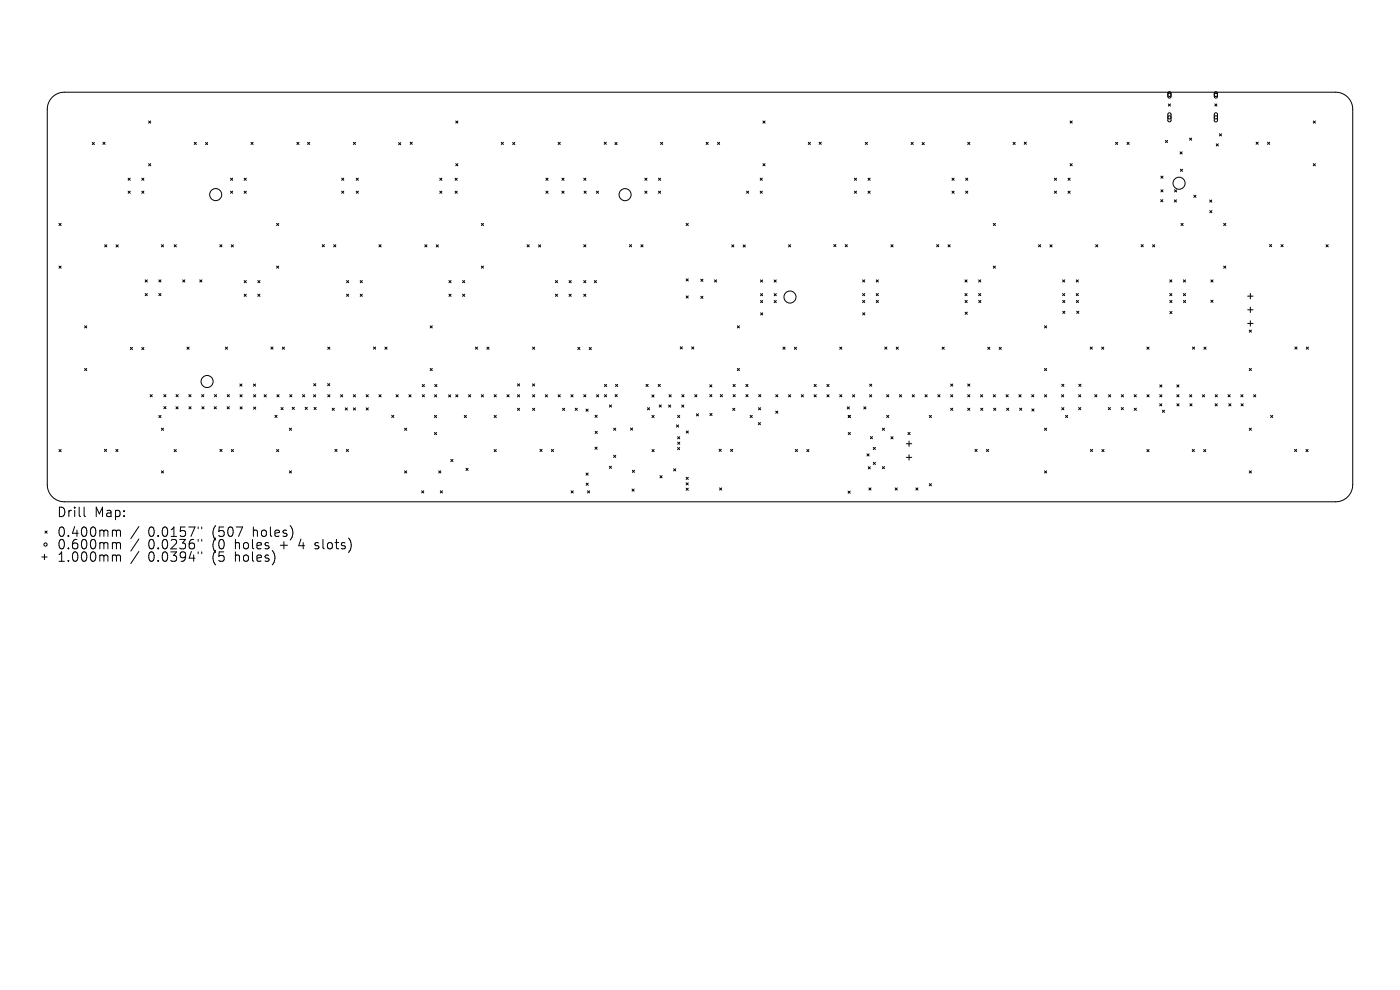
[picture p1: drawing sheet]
<svg xmlns="http://www.w3.org/2000/svg" width="297mm" height="210mm" viewBox="0 0 297 210" stroke-linecap="round" stroke-linejoin="round" font-family="sans-serif">
<defs><g id="words">
<g font-size="2.8">
<text x="12" y="110">Drill</text>
<text x="20" y="110">Map:</text>
<text x="12" y="114.2">0.400mm</text>
<text x="12" y="116.8">0.600mm</text>
<text x="12" y="119.5">1.000mm</text>
<text x="31.4" y="114.2">0.0157&quot;</text>
<text x="31.4" y="116.8">0.0236&quot;</text>
<text x="31.4" y="119.5">0.0394&quot;</text>
<text x="45.2" y="114.2">(507</text>
<text x="45.2" y="116.8">(0</text>
<text x="45.2" y="119.5">(5</text>
<text x="50.1" y="116.8">holes</text>
<text x="50.1" y="119.5">holes)</text>
<text x="53.9" y="114.2">holes)</text>
<text x="59.9" y="116.8">+</text>
<text x="64.1" y="116.8">4</text>
<text x="67.7" y="116.8">slots)</text>
</g>
</g></defs>
<g fill="none" stroke="#000" stroke-width=".21">
<path d="M247.8 19.5h.4l.2 .2v.9l-.2 .2-.4-.2zM257.7 19.5h.3l.3 .2v.8l-.3 .3-.4-.2zM11.1 20.6a3.6 3.6 0 0 1 2.5-1h269.8a3.6 3.6 0 0 1 3.6 3.6v79.6a3.6 3.6 0 0 1-3.6 3.6h-269.8a3.6 3.6 0 0 1-3.6-3.6v-79.6a3.6 3.6 0 0 1 1.1-2.6zM19.6 30.2l.4 .5M20 30.2l-.4 .5M21.8 30.2l.5 .4M22.3 30.2l-.5 .4M27.2 37.8l.4 .5M27.6 37.8l-.4 .5M30.1 37.8l.4 .5M30.5 37.8l-.4 .5M31.5 25.7l.5 .4"/>
<path d="M31.5 34.7l.5 .5M32 25.7l-.5 .4M32 34.7l-.5 .5M41.2 30.2l.5 .4M41.7 30.2l-.5 .4M43.6 30.2l.5 .5M44.1 30.2l-.5 .5M48.9 37.8l.5 .5M49.4 37.8l-.5 .5M51.8 37.8l.5 .5M52.3 37.8l-.5 .5M53.2 30.2l.5 .4"/>
<path d="M53.7 30.2l-.5 .4M63 30.2l.4 .4M63.4 30.2l-.4 .4M65.2 30.2l.5 .4M65.7 30.2l-.5 .4M72.5 37.8l.4 .5M72.9 37.8l-.4 .5M75 30.2l.4 .4M75.4 30.2l-.4 .4M75.6 37.8l.4 .5M76 37.8l-.4 .5M84.6 30.3l.4 .4"/>
<path d="M85 30.3l-.4 .4M87 30.2l.5 .4M87.5 30.2l-.5 .4M93.3 37.8l.4 .5M93.7 37.8l-.4 .5M96.5 37.8l.5 .5M96.7 25.7l.4 .4M96.7 34.7l.4 .5M97 37.8l-.5 .5M97.1 25.7l-.4 .4M97.1 34.7l-.4 .5M106.3 30.2l.5 .4"/>
<path d="M106.8 30.2l-.5 .4M108.8 30.2l.4 .5M109.2 30.2l-.4 .5M115.8 37.8l.5 .5M116.3 37.8l-.5 .5M118.4 30.2l.5 .4M118.9 30.2l-.5 .4M119.2 37.8l.5 .5M119.7 37.8l-.5 .5M123.8 37.8l.5 .5M124.3 37.8l-.5 .5M128.2 30.2l.4 .4"/>
<path d="M128.6 30.2l-.4 .4M130.5 30.2l.4 .5M130.9 30.2l-.4 .5M136.8 37.8l.5 .5M137.3 37.8l-.5 .5M139.7 37.8l.4 .5M140.1 30.2l.5 .4M140.1 37.8l-.4 .5M140.6 30.2l-.5 .4M149.8 30.2l.5 .4M150.3 30.2l-.5 .4M152.2 30.2l.5 .4"/>
<path d="M152.7 30.2l-.5 .4M161.3 37.8l.4 .5M161.7 37.8l-.4 .5M161.8 25.7l.5 .4M161.8 34.7l.5 .5M162.3 25.7l-.5 .4M162.3 34.7l-.5 .5M171.5 30.2l.4 .4M171.9 30.2l-.4 .4M173.8 30.2l.4 .4M174.2 30.2l-.4 .4M181.3 37.8l.4 .5"/>
<path d="M181.7 37.8l-.4 .5M183.6 30.2l.4 .4M184 30.2l-.4 .4M184.1 37.8l.5 .5M184.6 37.8l-.5 .5M193.3 30.2l.4 .5M193.7 30.2l-.4 .5M195.6 30.2l.5 .5M196.1 30.2l-.5 .5M202 37.8l.4 .5M202.4 37.8l-.4 .5M204.9 37.8l.4 .5"/>
<path d="M205.3 30.2l.4 .4M205.3 37.8l-.4 .5M205.7 30.2l-.4 .4M214.9 30.2l.5 .5M215.4 30.2l-.5 .5M217.3 30.2l.4 .4M217.7 30.2l-.4 .4M223.7 37.8l.4 .5M224.1 37.8l-.4 .5M226.6 37.8l.4 .5M227 25.7l.5 .4M227 34.7l.5 .5"/>
<path d="M227 37.8l-.4 .5M227.5 25.7l-.5 .4M227.5 34.7l-.5 .5M236.7 30.2l.4 .4M237.1 30.2l-.4 .4M239.1 30.2l.5 .4M239.6 30.2l-.5 .4M246.3 37.4l.4 .4M246.7 37.4l-.4 .4M247.2 29.8l.5 .4M247.7 29.8l-.5 .4M247.8 24l.4-.1 .2 .3v1.4l-.3 .3-.3-.3z"/>
<path d="M247.9 22l.4 .5M248.3 22l-.4 .5M250.3 32.2l.5 .5M250.4 35.9l.5 .4M250.8 32.2l-.5 .5M250.9 35.9l-.5 .4M252.4 29.3l.4 .4M252.8 29.3l-.4 .4M257.7 24l.3-.1 .3 .3v1.4l-.3 .3-.4-.3zM257.7 22l.5 .5M258 30.5l.5 .5M258.2 22l-.5 .5"/>
<path d="M258.5 30.5l-.5 .5M258.7 28.4l.4 .4M259.1 28.4l-.4 .4M266.5 30.2l.4 .4M266.9 30.2l-.4 .4M268.9 30.2l.4 .4M269.3 30.2l-.4 .4M278.6 25.7l.5 .4M278.6 34.7l.5 .5M279.1 34.7l-.5 .5M279.1 25.7l-.5 .4M12.5 47.4l.5 .4"/>
<path d="M12.5 56.4l.5 .5M13 47.4l-.5 .4M13 56.4l-.5 .5M22.2 51.9l.5 .5M22.7 51.9l-.5 .5M24.6 51.9l.5 .5M25.1 51.9l-.5 .5M27.2 40.5l.4 .5M27.6 40.5l-.4 .5M30.1 40.5l.4 .5M30.5 40.5l-.4 .5M30.8 59.4l.5 .4"/>
<path d="M31.3 59.4l-.5 .4M33.7 59.4l.4 .4M34.1 59.4l-.4 .4M34.2 51.9l.5 .5M34.7 51.9l-.5 .5M37 51.9l.4 .5M37.4 51.9l-.4 .5M38.8 59.4l.4 .4M39.2 59.4l-.4 .4M42.4 59.4l.4 .4M42.8 59.4l-.4 .4M46.6 51.9l.5 .5"/>
<path d="M47.1 51.9l-.5 .5M48.9 40.5l.5 .5M49.1 51.9l.4 .5M49.4 40.5l-.5 .5M49.5 51.9l-.4 .5M51.8 40.5l.5 .5M51.8 59.5l.5 .5M52.3 40.5l-.5 .5M52.3 59.5l-.5 .5M54.7 59.5l.4 .5M55.1 59.5l-.4 .5M58.7 47.4l.4 .4"/>
<path d="M58.7 56.4l.4 .5M59.1 47.4l-.4 .4M59.1 56.4l-.4 .5M68.4 51.9l.4 .4M68.8 51.9l-.4 .4M70.8 51.9l.4 .5M71.2 51.9l-.4 .5M72.5 40.5l.4 .5M72.9 40.5l-.4 .5M73.5 59.5l.5 .5M74 59.5l-.5 .5M75.6 40.5l.4 .5"/>
<path d="M76 40.5l-.4 .5M76.4 59.5l.5 .5M76.9 59.5l-.5 .5M80.4 51.9l.5 .5M80.9 51.9l-.5 .5M90.1 51.9l.5 .5M90.6 51.9l-.5 .5M92.5 51.9l.5 .5M93 51.9l-.5 .5M93.3 40.5l.4 .5M93.7 40.5l-.4 .5M95.2 59.5l.5 .5"/>
<path d="M95.7 59.5l-.5 .5M96.5 40.5l.5 .5M97 40.5l-.5 .5M98.1 59.5l.5 .5M98.6 59.5l-.5 .5M102.1 47.4l.5 .4M102.1 56.4l.5 .5M102.6 47.4l-.5 .4M102.6 56.4l-.5 .5M111.8 51.9l.5 .5M112.3 51.9l-.5 .5M114.2 51.9l.5 .5"/>
<path d="M114.7 51.9l-.5 .5M115.8 40.5l.5 .5M116.3 40.5l-.5 .5M117.8 59.5l.5 .5M118.3 59.5l-.5 .5M119.2 40.5l.5 .5M119.7 40.5l-.5 .5M120.7 59.5l.5 .5M121.2 59.5l-.5 .5M123.8 51.9l.5 .5M123.8 59.5l.5 .5M123.9 40.5l.5 .5"/>
<path d="M124.3 51.9l-.5 .5M124.3 59.5l-.5 .5M124.4 40.5l-.5 .5M126.1 59.5l.4 .5M126.5 40.5l.5 .5M126.5 59.5l-.4 .5M127 40.5l-.5 .5M133.5 51.9l.5 .4M134 51.9l-.5 .4M136 51.9l.4 .5M136.4 51.9l-.4 .5M136.8 40.5l.5 .5"/>
<path d="M137.3 40.5l-.5 .5M139.7 40.5l.4 .5M140.1 40.5l-.4 .5M145.6 47.4l.4 .4M145.6 59.2l.4 .4M146 47.4l-.4 .4M146 59.2l-.4 .4M148.7 59.2l.4 .5M149.1 59.2l-.4 .5M151.6 59.4l.4 .4M152 59.4l-.4 .4M155.2 51.9l.5 .5"/>
<path d="M155.7 51.9l-.5 .5M157.7 52l.4 .4M158.1 52l-.4 .4M158.4 40.5l.4 .5M158.8 40.5l-.4 .5M161.3 40.5l.4 .5M161.3 59.4l.5 .4M161.7 40.5l-.4 .5M161.8 59.4l-.5 .4M164.2 59.4l.5 .4M164.7 59.4l-.5 .4M167.3 51.9l.4 .5"/>
<path d="M167.7 51.9l-.4 .5M176.9 51.9l.4 .4M177.3 51.9l-.4 .4M179.3 51.9l.5 .4M179.8 51.9l-.5 .4M181.3 40.5l.4 .5M181.7 40.5l-.4 .5M183 59.4l.4 .4M183.4 59.4l-.4 .4M184.1 40.5l.5 .5M184.6 40.5l-.5 .5M185.9 59.4l.4 .4"/>
<path d="M186.3 59.4l-.4 .4M189 51.9l.5 .5M189.5 51.9l-.5 .5M198.7 51.9l.5 .4M199.2 51.9l-.5 .4M201.1 51.9l.5 .5M201.6 51.9l-.5 .5M202 40.5l.4 .5M202.4 40.5l-.4 .5M204.7 59.4l.5 .4M204.9 40.5l.4 .5M205.2 59.4l-.5 .4"/>
<path d="M205.3 40.5l-.4 .5M207.6 59.4l.5 .4M208.1 59.4l-.5 .4M210.7 47.4l.5 .4M210.7 56.4l.5 .5M211.2 47.4l-.5 .4M211.2 56.4l-.5 .5M220.3 51.9l.5 .5M220.8 51.9l-.5 .5M222.7 51.9l.5 .5M223.2 51.9l-.5 .5M223.7 40.5l.4 .5"/>
<path d="M224.1 40.5l-.4 .5M225.4 59.4l.5 .4M225.9 59.4l-.5 .4M226.6 40.5l.4 .5M227 40.5l-.4 .5M228.3 59.4l.5 .4M228.8 59.4l-.5 .4M232.4 51.9l.5 .5M232.9 51.9l-.5 .5M242.1 51.9l.4 .4M242.5 51.9l-.4 .4M244.5 51.9l.5 .5"/>
<path d="M245 51.9l-.5 .5M246.2 42.4l.5 .4M246.3 40.3l.4 .4M246.7 42.4l-.5 .4M246.7 40.3l-.4 .4M248.2 59.4l.4 .4M248.6 59.4l-.4 .4M249.1 42.4l.5 .5M249.2 40.3l.4 .4M249.6 42.4l-.5 .5M249.6 40.3l-.4 .4M250.5 47.4l.5 .4"/>
<path d="M251 47.4l-.5 .4M251.1 59.4l.4 .4M251.5 59.4l-.4 .4M253.3 41.4l.4 .5M253.7 41.4l-.4 .5M256.6 42.4l.5 .5M256.6 44.7l.5 .4M256.9 59.4l.4 .4M257.1 42.4l-.5 .5M257.1 44.7l-.5 .4M257.3 59.4l-.4 .4M259.6 56.4l.5 .5"/>
<path d="M259.6 47.4l.5 .4M260.1 47.4l-.5 .4M260.1 56.4l-.5 .5M269.3 51.9l.5 .4M269.8 51.9l-.5 .4M271.8 51.9l.4 .4M272.2 51.9l-.4 .4M281.3 51.9l.5 .5M281.8 51.9l-.5 .5M17.9 69.1l.5 .5M17.9 78.2l.5 .4M18.4 69.1l-.5 .5"/>
<path d="M18.4 78.2l-.5 .4M27.6 73.7l.5 .4M28.1 73.7l-.5 .4M30.1 73.7l.4 .5M30.5 73.7l-.4 .5M30.8 62.3l.5 .4M31.3 62.3l-.5 .4M33.7 62.3l.4 .4M34.1 62.3l-.4 .4M39.7 73.6l.4 .5M40.1 73.6l-.4 .5M47.8 73.6l.5 .5"/>
<path d="M48.3 73.6l-.5 .5M51.8 62.4l.5 .5M52.3 62.4l-.5 .5M54.7 62.4l.4 .5M55.1 62.4l-.4 .5M57.5 73.6l.4 .5M57.9 73.6l-.4 .5M59.9 73.6l.4 .5M60.3 73.6l-.4 .5M69.5 73.6l.5 .5M70 73.6l-.5 .5M73.5 62.4l.5 .5"/>
<path d="M74 62.4l-.5 .5M76.4 62.4l.5 .5M76.9 62.4l-.5 .5M79.2 73.6l.5 .5M79.7 73.6l-.5 .5M81.7 73.6l.4 .5M82.1 73.6l-.4 .5M91.3 69.1l.4 .5M91.3 78.2l.4 .4M91.7 69.1l-.4 .5M91.7 78.2l-.4 .4M95.2 62.4l.5 .5"/>
<path d="M95.7 62.4l-.5 .5M98.1 62.4l.5 .5M98.6 62.4l-.5 .5M100.9 73.6l.4 .5M101.3 73.6l-.4 .5M103.3 73.6l.4 .5M103.7 73.6l-.4 .5M113 73.6l.4 .5M113.4 73.6l-.4 .5M117.8 62.4l.5 .5M118.3 62.4l-.5 .5M120.7 62.4l.5 .5"/>
<path d="M121.2 62.4l-.5 .5M122.6 73.7l.4 .4M123 73.7l-.4 .4M123.8 62.4l.5 .5M124.3 62.4l-.5 .5M125 73.7l.4 .5M125.4 73.7l-.4 .5M144.3 73.6l.5 .4M144.8 73.6l-.5 .4M145.6 62.8l.4 .4M146 62.8l-.4 .4M146.7 73.6l.5 .4"/>
<path d="M147.2 73.6l-.5 .4M148.7 62.8l.4 .5M149.1 62.8l-.4 .5M156.4 69.1l.5 .5M156.4 78.2l.5 .4M156.9 69.1l-.5 .5M156.9 78.2l-.5 .4M161.3 62.3l.5 .4M161.3 63.7l.5 .5M161.4 66.4l.4 .4M161.8 62.3l-.5 .4M161.8 63.7l-.5 .5"/>
<path d="M161.8 66.4l-.4 .4M164.2 62.3l.5 .4M164.2 63.7l.5 .5M164.7 62.3l-.5 .4M164.7 63.7l-.5 .5M166.1 73.6l.5 .5M166.6 73.6l-.5 .5M168.5 73.7l.5 .4M169 73.7l-.5 .4M178.1 73.6l.5 .5M178.6 73.6l-.5 .5M183 62.3l.4 .4"/>
<path d="M183 63.7l.5 .5M183 66.3l.5 .5M183.4 62.3l-.4 .4M183.5 63.7l-.5 .5M183.5 66.3l-.5 .5M185.9 62.3l.4 .4M185.9 63.7l.4 .5M186.3 62.3l-.4 .4M186.3 63.7l-.4 .5M187.7 73.6l.5 .5M188.2 73.6l-.5 .5M190.1 73.6l.5 .5"/>
<path d="M190.6 73.6l-.5 .5M199.9 73.6l.4 .5M200.3 73.6l-.4 .5M204.7 62.3l.5 .4M204.7 63.7l.5 .5M204.8 66.2l.4 .5M205.2 62.3l-.5 .4M205.2 63.7l-.5 .5M205.2 66.2l-.4 .5M207.6 62.3l.5 .4M207.6 63.7l.5 .5M208.1 62.3l-.5 .4"/>
<path d="M208.1 63.7l-.5 .5M209.5 73.7l.5 .4M210 73.7l-.5 .4M212 73.7l.4 .4M212.4 73.7l-.4 .4M221.6 69.1l.4 .5M221.6 78.2l.4 .4M222 78.2l-.4 .4M222 69.1l-.4 .5M225.4 62.3l.5 .4M225.4 63.7l.5 .5M225.5 66l.4 .5"/>
<path d="M225.9 62.3l-.5 .4M225.9 63.7l-.5 .5M225.9 66l-.4 .5M228.3 62.3l.5 .4M228.3 63.7l.5 .5M228.4 66l.5 .5M228.8 62.3l-.5 .4M228.8 63.7l-.5 .5M228.9 66l-.5 .5M231.3 73.6l.4 .5M231.7 73.6l-.4 .5M233.7 73.6l.5 .5"/>
<path d="M234.2 73.6l-.5 .5M243.3 73.6l.5 .5M243.8 73.6l-.5 .5M248.2 62.3l.4 .4M248.2 63.7l.4 .5M248.2 66.1l.4 .4M248.6 62.3l-.4 .4M248.6 63.7l-.4 .5M248.6 66.1l-.4 .4M251.1 62.3l.4 .4M251.1 63.7l.4 .5M251.5 62.3l-.4 .4"/>
<path d="M251.5 63.7l-.4 .5M253 73.6l.4 .5M253.4 73.6l-.4 .5M255.4 73.6l.5 .5M255.9 73.6l-.5 .5M256.9 63.7l.4 .4M257.3 63.7l-.4 .4M264.7 62.8h1.1M264.7 65.7h1.1M264.7 68.6h1.1M265 70l.5 .5M265 78.2l.5 .4"/>
<path d="M265.3 62.3v1.1M265.3 65.1v1.2M265.3 68v1.2M265.5 70l-.5 .5M265.5 78.2l-.5 .4M274.7 73.6l.5 .5M275.2 73.6l-.5 .5M277.1 73.6l.5 .5M277.6 73.6l-.5 .5M12.5 95.4l.5 .4M13 95.4l-.5 .4M22.2 95.3l.4 .5"/>
<path d="M22.6 95.3l-.4 .5M24.6 95.3l.4 .5M25 95.3l-.4 .5M31.8 83.7l.5 .5M32.3 83.7l-.5 .5M33.7 88.1l.5 .5M34.2 88.1l-.5 .5M34.2 90.8l.5 .5M34.2 99.9l.5 .4M34.7 90.8l-.5 .5M34.7 99.9l-.5 .4M34.8 83.7l.4 .5"/>
<path d="M34.8 86.3l.4 .4M35.2 83.7l-.4 .5M35.2 86.3l-.4 .4M37 95.4l.4 .4M37.3 86.3l.5 .4M37.3 83.7l.5 .5M37.4 95.4l-.4 .4M37.8 86.3l-.5 .4M37.8 83.7l-.5 .5M40.1 83.7l.4 .5M40.1 86.3l.4 .4M40.5 83.7l-.4 .5"/>
<path d="M40.5 86.3l-.4 .4M42.8 83.7l.4 .5M42.8 86.3l.5 .4M43.2 83.7l-.4 .5M43.3 86.3l-.5 .4M45.4 86.3l.5 .4M45.5 83.7l.5 .5M45.9 86.3l-.5 .4M46 83.7l-.5 .5M46.7 95.3l.4 .5M47.1 95.3l-.4 .5M48.2 86.3l.4 .4"/>
<path d="M48.2 83.7l.5 .5M48.6 86.3l-.4 .4M48.7 83.7l-.5 .5M49.1 95.3l.4 .5M49.5 95.3l-.4 .5M50.9 81.5l.4 .4M50.9 83.7l.5 .5M50.9 86.3l.5 .5M51.3 81.5l-.4 .4M51.4 83.7l-.5 .5M51.4 86.3l-.5 .5M53.8 81.5l.4 .4"/>
<path d="M53.8 83.7l.5 .5M53.8 86.3l.5 .5M54.2 81.5l-.4 .4M54.3 83.7l-.5 .5M54.3 86.3l-.5 .5M56 83.7l.5 .5M56.5 83.7l-.5 .5M58.3 88.1l.5 .5M58.7 95.4l.4 .4M58.7 83.7l.5 .5M58.8 88.1l-.5 .5M59.1 95.4l-.4 .4"/>
<path d="M59.2 83.7l-.5 .5M59.6 86.5l.5 .4M60.1 86.5l-.5 .4M61.4 90.8l.4 .5M61.4 99.9l.4 .4M61.5 83.7l.4 .5M61.8 90.8l-.4 .5M61.8 99.9l-.4 .4M61.9 83.7l-.4 .5M62 86.4l.4 .5M62.4 86.4l-.4 .5M64.2 83.7l.4 .5"/>
<path d="M64.6 83.7l-.4 .5M64.7 86.4l.5 .5M65.2 86.4l-.5 .5M66.5 83.7l.5 .5M66.5 81.4l.5 .4M66.6 86.4l.5 .5M67 83.7l-.5 .5M67 81.4l-.5 .4M67.1 86.4l-.5 .5M69.5 81.4l.5 .4M69.5 83.7l.5 .5M70 81.4l-.5 .4"/>
<path d="M70 83.7l-.5 .5M70.5 86.6l.4 .5M70.9 86.6l-.4 .5M71 95.3l.5 .5M71.5 95.3l-.5 .5M72.2 83.7l.5 .5M72.7 83.7l-.5 .5M73.2 86.5l.5 .5M73.5 95.3l.4 .5M73.7 86.5l-.5 .5M73.9 95.3l-.4 .5M75 83.7l.4 .5"/>
<path d="M75 86.5l.4 .5M75.4 83.7l-.4 .5M75.4 86.5l-.4 .5M77.7 83.7l.4 .5M77.7 86.5l.4 .5M78.1 83.7l-.4 .5M78.1 86.5l-.4 .5M80.4 83.7l.5 .5M80.9 83.7l-.5 .5M83.1 88.1l.4 .5M83.5 88.1l-.4 .5M84 83.7l.5 .5"/>
<path d="M84.5 83.7l-.5 .5M85.8 90.8l.5 .5M85.8 99.9l.5 .4M86.3 90.8l-.5 .5M86.3 99.9l-.5 .4M86.7 83.7l.5 .5M87.2 83.7l-.5 .5M89.6 81.6l.4 .4M89.6 83.7l.4 .5M90 81.6l-.4 .4M90 83.7l-.4 .5M92.2 88.1l.4 .5"/>
<path d="M92.2 91.7l.4 .5M92.2 83.7l.4 .5M92.2 81.6l.5 .4M92.6 88.1l-.4 .5M92.6 91.7l-.4 .5M92.6 83.7l-.4 .5M92.7 81.6l-.5 .4M93.1 99.9l.4 .4M93.5 99.9l-.4 .4M95.2 83.8l.4 .4M95.6 83.8l-.4 .4M95.6 97.5l.5 .4"/>
<path d="M96.1 97.5l-.5 .4M96.7 83.7l.4 .5M97.1 83.7l-.4 .5M98.5 88.1l.5 .5M98.9 99.3l.4 .5M99 88.1l-.5 .5M99.3 99.3l-.4 .5M99.4 83.7l.5 .5M99.9 83.7l-.5 .5M102.1 83.7l.5 .5M102.6 83.7l-.5 .5M104.8 83.7l.5 .5"/>
<path d="M104.8 88.1l.5 .5M104.8 95.4l.5 .4M105.3 88.1l-.5 .5M105.3 83.7l-.5 .5M105.3 95.4l-.5 .4M107.5 83.7l.5 .5M108 83.7l-.5 .5M109.8 83.7l.4 .5M109.8 86.6l.4 .5M109.8 81.4l.4 .5M110.2 83.7l-.4 .5M110.2 86.6l-.4 .5"/>
<path d="M110.2 81.4l-.4 .5M113 81.4l.4 .5M113 83.7l.4 .5M113 86.6l.4 .5M113.4 81.4l-.4 .5M113.4 83.7l-.4 .5M113.4 86.6l-.4 .5M114.5 95.3l.5 .5M115 95.3l-.5 .5M115.7 83.7l.4 .5M116.1 83.7l-.4 .5M117 95.3l.4 .5"/>
<path d="M117.4 95.3l-.4 .5M118.4 83.7l.5 .5M118.9 83.7l-.5 .5M119.3 86.6l.5 .5M119.8 86.6l-.5 .5M121.1 83.7l.5 .5M121.6 83.7l-.5 .5M122 86.6l.5 .5M122.5 86.6l-.5 .5M123.8 83.7l.5 .5M124.3 83.7l-.5 .5M124.3 86.8l.5 .4"/>
<path d="M124.8 86.8l-.5 .4M126.2 94.8l.5 .5M126.2 88.1l.5 .4M126.3 91.5l.4 .5M126.6 83.7l.4 .5M126.7 94.8l-.5 .5M126.7 88.1l-.5 .4M126.7 91.5l-.4 .5M127 83.7l-.4 .5M128.2 83.7l.5 .5M128.2 81.6l.5 .4M128.7 83.7l-.5 .5"/>
<path d="M128.7 81.6l-.5 .4M129.3 98.9l.4 .5M129.3 85.9l.4 .5M129.7 98.9l-.4 .5M129.7 85.9l-.4 .5M130.2 90.8l.4 .5M130.2 96.6l.4 .4M130.5 83.7l.4 .5M130.6 81.5l.4 .5M130.6 90.8l-.4 .5M130.6 96.6l-.4 .4M130.9 83.7l-.4 .5"/>
<path d="M131 81.5l-.4 .5M133.8 90.8l.4 .5M134.1 99.8l.5 .4M134.2 90.8l-.4 .5M134.6 99.8l-.5 .4M137 81.5l.5 .5M137.3 86.5l.5 .4M137.5 81.5l-.5 .5M137.8 86.5l-.5 .4M138.3 83.8l.4 .4M138.3 88.1l.5 .5M138.3 95.4l.5 .4"/>
<path d="M138.7 83.8l-.4 .4M138.8 88.1l-.5 .5M138.8 95.4l-.5 .4M139.6 81.5l.5 .5M139.8 85.9l.5 .5M140.1 81.5l-.5 .5M140.3 85.9l-.5 .5M141.8 85.9l.5 .5M141.9 83.7l.5 .5M142.3 85.9l-.5 .5M142.4 83.7l-.5 .5M142.9 99.4l.5 .5"/>
<path d="M143.4 99.4l-.5 .5M143.5 90.1l.5 .5M143.7 94.9l.5 .5M143.7 88.1l.5 .5M143.7 92.6l.5 .5M143.8 93.8l.4 .5M144 90.1l-.5 .5M144.2 94.9l-.5 .5M144.2 88.1l-.5 .5M144.2 92.6l-.5 .5M144.2 93.8l-.4 .5M144.6 85.9l.5 .5"/>
<path d="M144.7 83.7l.4 .5M145.1 85.9l-.5 .5M145.1 83.7l-.4 .5M145.6 91.4l.4 .5M146 91.4l-.4 .5M147.4 83.7l.4 .5M147.7 87.8l.5 .4M147.8 83.7l-.4 .5M148.2 87.8l-.5 .4M150.6 81.6l.4 .5M150.6 83.7l.4 .5M150.6 87.7l.5 .5"/>
<path d="M151 81.6l-.4 .5M151 83.7l-.4 .5M151.1 87.7l-.5 .5M152.6 95.3l.4 .4M152.8 83.7l.5 .5M153 95.3l-.4 .4M153.3 83.7l-.5 .5M155 95.3l.4 .5M155.4 95.3l-.4 .5M155.4 86.6l.5 .5M155.5 81.6l.5 .4M155.5 83.7l.5 .5"/>
<path d="M155.9 86.6l-.5 .5M156 81.6l-.5 .4M156 83.7l-.5 .5M158.2 81.6l.5 .4M158.2 83.7l.5 .5M158.7 81.6l-.5 .4M158.7 83.7l-.5 .5M159.1 88.1l.5 .5M159.6 88.1l-.5 .5M160.9 89.6l.4 .5M160.9 86.5l.5 .4M161 83.7l.4 .5"/>
<path d="M161.3 89.6l-.4 .5M161.4 86.5l-.5 .4M161.4 83.7l-.4 .5M164.6 83.7l.4 .5M164.6 87.2l.4 .5M165 83.7l-.4 .5M165 87.2l-.4 .5M167.3 83.7l.4 .5M167.7 83.7l-.4 .5M168.7 95.3l.5 .5M169.2 95.3l-.5 .5M170 83.7l.5 .5"/>
<path d="M170.5 83.7l-.5 .5M171.2 95.4l.4 .4M171.6 95.4l-.4 .4M172.7 81.6l.5 .4M172.7 83.7l.5 .5M173.2 81.6l-.5 .4M173.2 83.7l-.5 .5M175.4 81.6l.5 .4M175.4 83.7l.5 .5M175.9 81.6l-.5 .4M175.9 83.7l-.5 .5M178.1 83.7l.5 .5"/>
<path d="M178.6 83.7l-.5 .5M179.7 86.3l.5 .5M179.9 88.1l.5 .5M179.9 91.7l.5 .5M180.2 86.3l-.5 .5M180.4 88.1l-.5 .5M180.4 91.7l-.5 .5M180.9 83.7l.4 .5M181.3 83.7l-.4 .5M183.2 86.3l.5 .5M183.7 86.3l-.5 .5M183.9 96.3l.5 .4"/>
<path d="M184.2 99l.4 .5M184.4 96.3l-.5 .4M184.5 83.7l.4 .5M184.5 81.5l.4 .4M184.6 92.6l.5 .5M184.6 99l-.4 .5M184.9 83.7l-.4 .5M184.9 81.5l-.4 .4M185.1 92.6l-.5 .5M185.3 94.9l.4 .5M185.3 98.1l.4 .4M185.7 94.9l-.4 .5"/>
<path d="M185.7 98.1l-.4 .4M187.2 90.8l.4 .5M187.2 99l.4 .4M187.6 90.8l-.4 .5M187.6 99l-.4 .4M188.1 83.7l.5 .5M188.1 88.1l.5 .5M188.6 83.7l-.5 .5M188.6 88.1l-.5 .5M189 92.6l.5 .5M189.5 92.6l-.5 .5M190.8 83.7l.5 .5"/>
<path d="M191.3 83.7l-.5 .5M192.3 94.1h1.1M192.3 97h1.1M192.6 91.7l.5 .5M192.8 93.6v1.1M192.8 96.5v1.1M193.1 91.7l-.5 .5M193.5 83.7l.5 .5M194 83.7l-.5 .5M196.2 83.7l.5 .5M196.7 83.7l-.5 .5M197.1 88.1l.5 .5"/>
<path d="M197.6 88.1l-.5 .5M199 83.7l.4 .5M199.4 83.7l-.4 .5M201.7 83.7l.4 .5M201.7 86.6l.4 .5M201.7 81.5l.4 .4M202.1 83.7l-.4 .5M202.1 86.6l-.4 .5M202.1 81.5l-.4 .4M205.3 83.7l.4 .5M205.3 86.6l.4 .5M205.3 81.5l.4 .4"/>
<path d="M205.7 83.7l-.4 .5M205.7 86.6l-.4 .5M205.7 81.5l-.4 .4M206.8 95.3l.5 .5M207.3 95.3l-.5 .5M208 83.7l.5 .5M208 86.6l.5 .5M208.5 83.7l-.5 .5M208.5 86.6l-.5 .5M209.3 95.3l.4 .5M209.7 95.3l-.4 .5M210.7 83.7l.5 .5"/>
<path d="M210.8 86.6l.5 .5M211.2 83.7l-.5 .5M211.3 86.6l-.5 .5M213.4 83.7l.5 .5M213.5 86.6l.5 .5M213.9 83.7l-.5 .5M214 86.6l-.5 .5M216.2 83.7l.4 .5M216.3 86.6l.5 .4M216.6 83.7l-.4 .5M216.8 86.6l-.5 .4M218.9 83.7l.4 .5"/>
<path d="M218.9 86.7l.5 .5M219.3 83.7l-.4 .5M219.4 86.7l-.5 .5M221.6 83.7l.4 .5M221.6 90.8l.4 .5M221.6 99.9l.4 .4M222 83.7l-.4 .5M222 90.8l-.4 .5M222 99.9l-.4 .4M225.2 83.7l.5 .5M225.2 86.5l.5 .4M225.2 81.5l.5 .5"/>
<path d="M225.7 83.7l-.5 .5M225.7 86.5l-.5 .4M225.7 81.5l-.5 .5M226 88.1l.5 .5M226.5 88.1l-.5 .5M228.8 83.7l.5 .5M228.8 86.5l.5 .4M228.9 81.5l.4 .5M229.3 83.7l-.5 .5M229.3 86.5l-.5 .4M229.3 81.5l-.4 .5M231.3 95.3l.5 .5"/>
<path d="M231.8 95.3l-.5 .5M232.2 83.7l.5 .5M232.7 83.7l-.5 .5M233.8 95.3l.4 .5M234.2 95.3l-.4 .5M235.1 86.5l.5 .4M235.2 83.7l.4 .5M235.6 86.5l-.5 .4M235.6 83.7l-.4 .5M237.9 86.5l.4 .4M237.9 83.7l.4 .5M238.3 86.5l-.4 .4"/>
<path d="M238.3 83.7l-.4 .5M240.6 83.7l.5 .5M240.6 86.6l.5 .5M241.1 83.7l-.5 .5M241.1 86.6l-.5 .5M243.3 95.4l.5 .4M243.3 83.7l.5 .5M243.8 95.4l-.5 .4M243.8 83.7l-.5 .5M246 85.7l.5 .4M246 83.7l.5 .5M246 81.6l.5 .5"/>
<path d="M246.5 85.7l-.5 .4M246.5 83.7l-.5 .5M246.5 81.6l-.5 .5M246.6 87l.4 .5M247 87l-.4 .5M249.7 83.7l.4 .5M249.7 81.6l.4 .5M249.7 85.7l.4 .4M250.1 83.7l-.4 .5M250.1 81.6l-.4 .5M250.1 85.7l-.4 .4M252.4 83.7l.4 .5"/>
<path d="M252.4 85.7l.5 .4M252.8 83.7l-.4 .5M252.9 85.7l-.5 .4M252.9 95.3l.5 .5M253.4 95.3l-.5 .5M255.1 83.7l.4 .5M255.3 95.4l.5 .4M255.5 83.7l-.4 .5M255.8 95.4l-.5 .4M257.8 85.7l.4 .4M257.8 83.7l.5 .5M258.2 85.7l-.4 .4"/>
<path d="M258.3 83.7l-.5 .5M260.5 83.7l.5 .5M260.7 85.7l.4 .4M261 83.7l-.5 .5M261.1 85.7l-.4 .4M263.2 83.7l.5 .5M263.3 85.7l.4 .4M263.7 83.7l-.5 .5M263.7 85.7l-.4 .4M265 90.8l.5 .5M265 99.9l.5 .4M265.5 90.8l-.5 .5"/>
<path d="M265.5 99.9l-.5 .4M265.9 83.7l.5 .5M266.4 83.7l-.5 .5M269.5 88.1l.5 .5M270 88.1l-.5 .5M274.6 95.3l.5 .5M275.1 95.3l-.5 .5M277.1 95.3l.4 .5M277.5 95.3l-.4 .5M8.9 118.2h1.1M9.4 117.6v1.1M9.5 112.6l.5 .5"/>
<path d="M10 112.6l-.5 .5M17.8 107.6v1.7l.3 .3M24.1 112.5h.3l.3 .2M24.1 115.1h.3l.3 .3M24.1 117.7h.3l.3 .3M24.7 112.7l.3-.2h.5l.1 1.3M24.7 112.7v1.1M24.7 115.4v1M24.7 118v1.1M24.7 115.4l.3-.3 .5 .1 .1 1.2M24.7 118l.3-.3 .5 .1 .1 1.3M29.5 111.7l-1.7 2.6"/>
<path d="M29.5 114.3l-1.7 2.6M29.5 117l-1.7 2.5M42 111.8v.4M42 114.4v.4M42 117.1v.3M42.8 111.8v.4M42.8 114.4v.4M42.8 117.1v.3M66.8 116.3l.2 .1M66.9 115.2v.5M89.4 104.1l.5 .5M89.9 104.1l-.5 .5"/>
<path d="M93.4 104.1l.5 .5M93.9 104.1l-.5 .5M121.2 104.1l.4 .5M121.6 104.1l-.4 .5M124.3 100.3l.5 .5M124.3 102.5l.5 .4M124.6 104.1l.5 .5M124.8 100.3l-.5 .5M124.8 102.5l-.5 .4M125.1 104.1l-.5 .5M134.1 103.7l.4 .5M134.5 103.7l-.4 .5"/>
<path d="M140 100.9l.5 .5M140.5 100.9l-.5 .5M145.6 101.2l.4 .5M145.6 102.4l.4 .5M145.6 103.6l.4 .4M146 101.2l-.4 .5M146 102.4l-.4 .5M146 103.6l-.4 .4M152.7 103.5l.4 .5M153.1 103.5l-.4 .5M179.9 104.2l.5 .4M180.4 104.2l-.5 .4"/>
<path d="M184.3 103.5l.5 .5M184.8 103.5l-.5 .5M189.9 103.5l.5 .5M190.4 103.5l-.5 .5M194.3 103.5l.4 .5M194.7 103.5l-.4 .5M197.1 102.6l.5 .5M197.6 102.6l-.5 .5"/>
<circle cx="248.1" cy="20.1" r=".34"/>
<circle cx="248.1" cy="24.9" r=".34"/>
<circle cx="250.1" cy="38.9" r="1.28"/>
<circle cx="257.9" cy="20.1" r=".34"/>
<circle cx="257.9" cy="24.9" r=".34"/>
<circle cx="45.8" cy="41.3" r="1.28"/>
<circle cx="132.6" cy="41.3" r="1.28"/>
<circle cx="167.6" cy="63" r="1.28"/>
<circle cx="43.9" cy="80.9" r="1.28"/>
<circle cx="9.7" cy="115.5" r=".34"/>
</g>
<use href="#words"/>
</svg>
